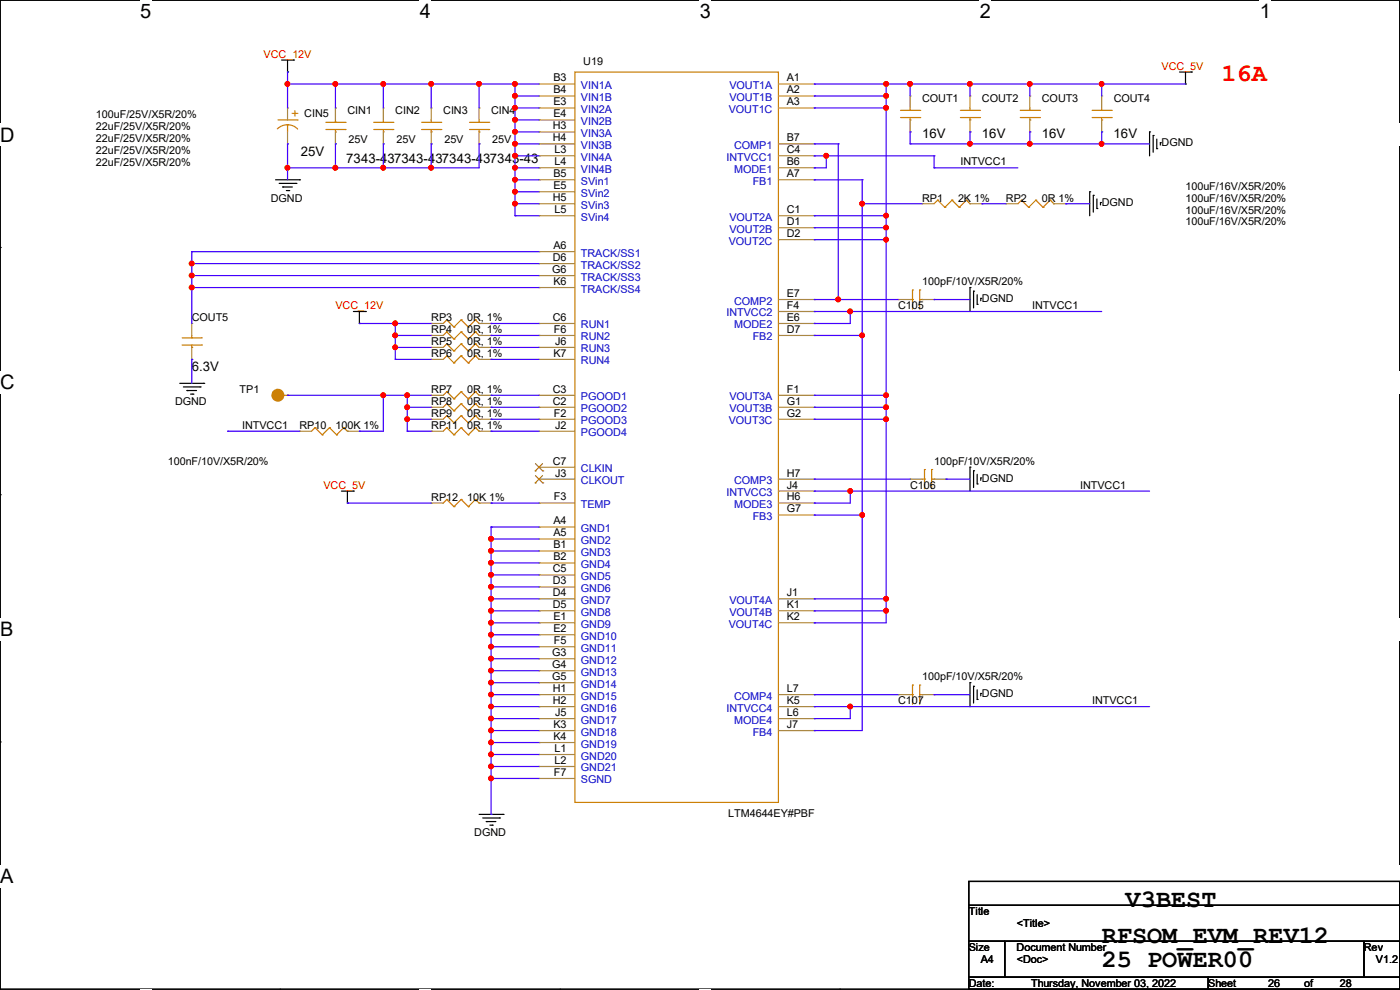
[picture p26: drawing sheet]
<svg xmlns="http://www.w3.org/2000/svg" width="297mm" height="210mm" viewBox="0 0 297 210" stroke-linecap="round" stroke-linejoin="round" font-family="sans-serif">
<defs><g id="words">
<text font-size="5.3" fill="#f00" x="259.1" y="17.2">16A</text>
<g font-size="5.3">
<text x="238.8" y="192.5">V3BEST</text>
<text x="233.7" y="200.1">RFSOM_EVM_REV12</text>
<text x="233.7" y="205.2">25 POWER00</text>
</g>
<g font-size="4.2">
<text x="29.7" y="3.9">5</text>
<text x="89.1" y="3.9">4</text>
<text x="148.5" y="3.9">3</text>
<text x="207.9" y="3.9">2</text>
<text x="267.3" y="3.9">1</text>
<text x="0" y="30.1">D</text>
<text x="0" y="82.5">C</text>
<text x="0" y="135">B</text>
<text x="0" y="187.4">A</text>
<text x="297" y="187.4">A</text>
</g>
<text font-size="2.8" fill="#cc8006" x="61.8" y="24.9">+</text>
<g font-size="2.8">
<text x="195.6" y="29.3">16V</text>
<text x="208.3" y="29.3">16V</text>
<text x="221" y="29.3">16V</text>
<text x="236.3" y="29.3">16V</text>
<text x="63.8" y="33.1">25V</text>
<text x="73.4" y="34.6">7343-437343-437343-437343-43</text>
<text x="40.7" y="78.8">6.3V</text>
</g>
<g font-size="2.3" fill="#f00">
<text x="55.9" y="12.3">VCC_12V</text>
<text x="246.4" y="14.8">VCC_5V</text>
<text x="71.2" y="65.6">VCC_12V</text>
<text x="68.6" y="103.7">VCC_5V</text>
</g>
<g font-size="2.3">
<text x="117.4" y="17.3">B3</text>
<text x="123.7" y="13.8">U19</text>
<text x="166.9" y="17.3">A1</text>
<text x="117.4" y="19.8">B4</text>
<text x="117.4" y="22.4">E3</text>
<text x="166.9" y="19.8">A2</text>
<text x="166.9" y="22.4">A3</text>
<text x="195.6" y="21.7">COUT1</text>
<text x="208.3" y="21.7">COUT2</text>
<text x="221" y="21.7">COUT3</text>
<text x="236.3" y="21.7">COUT4</text>
<text x="20.4" y="25">100uF/25V/X5R/20%</text>
<text x="20.4" y="27.5">22uF/25V/X5R/20%</text>
<text x="64.6" y="24.7">CIN5</text>
<text x="73.7" y="24.2">CIN1</text>
<text x="83.9" y="24.2">CIN2</text>
<text x="94" y="24.2">CIN3</text>
<text x="104.2" y="24.2">CIN4</text>
<text x="117.3" y="27.4">H3</text>
<text x="117.3" y="30">H4</text>
<text x="117.4" y="24.9">E4</text>
<text x="166.9" y="30">B7</text>
<text x="20.4" y="30.1">22uF/25V/X5R/20%</text>
<text x="20.4" y="32.6">22uF/25V/X5R/20%</text>
<text x="20.4" y="35.1">22uF/25V/X5R/20%</text>
<text x="74" y="30.3">25V</text>
<text x="84.1" y="30.3">25V</text>
<text x="94.3" y="30.3">25V</text>
<text x="104.4" y="30.3">25V</text>
<text x="117.6" y="32.5">L3</text>
<text x="117.6" y="35.1">L4</text>
<text x="166.9" y="32.5">C4</text>
<text x="166.9" y="35.1">B6</text>
<text x="203.8" y="35.1">INTVCC1</text>
<text x="246.4" y="31.1">DGND</text>
<text x="117.4" y="37.6">B5</text>
<text x="117.4" y="40.1">E5</text>
<text x="166.9" y="37.6">A7</text>
<text x="251.5" y="40.2">100uF/16V/X5R/20%</text>
<text x="57.4" y="42.8">DGND</text>
<text x="117.3" y="42.7">H5</text>
<text x="117.6" y="45.2">L5</text>
<text x="166.9" y="45.2">C1</text>
<text x="166.9" y="47.8">D1</text>
<text x="195.6" y="42.8">RP1</text>
<text x="203.2" y="42.8">2K 1%</text>
<text x="213.4" y="42.8">RP2</text>
<text x="221" y="42.8">0R 1%</text>
<text x="233.7" y="43.8">DGND</text>
<text x="251.5" y="42.8">100uF/16V/X5R/20%</text>
<text x="251.5" y="45.3">100uF/16V/X5R/20%</text>
<text x="251.5" y="47.8">100uF/16V/X5R/20%</text>
<text x="117.4" y="52.8">A6</text>
<text x="166.9" y="50.3">D2</text>
<text x="117.1" y="57.9">G6</text>
<text x="117.3" y="55.4">D6</text>
<text x="117.4" y="60.5">K6</text>
<text x="166.9" y="63">E7</text>
<text x="166.9" y="65.5">F4</text>
<text x="190.5" y="65.6">C105</text>
<text x="195.6" y="60.5">100pF/10V/X5R/20%</text>
<text x="208.3" y="64.1">DGND</text>
<text x="219" y="65.6">INTVCC1</text>
<text x="40.7" y="68.2">COUT5</text>
<text x="91.5" y="68.2">RP3</text>
<text x="91.5" y="70.7">RP4</text>
<text x="99.1" y="68.2">0R, 1%</text>
<text x="99.1" y="70.7">0R, 1%</text>
<text x="117.3" y="68.1">C6</text>
<text x="117.5" y="70.6">F6</text>
<text x="166.9" y="68.1">E6</text>
<text x="166.9" y="70.6">D7</text>
<text x="91.5" y="73.2">RP5</text>
<text x="91.5" y="75.8">RP6</text>
<text x="99.1" y="73.2">0R, 1%</text>
<text x="99.1" y="75.8">0R, 1%</text>
<text x="117.4" y="75.7">K7</text>
<text x="117.8" y="73.2">J6</text>
<text x="50.8" y="83.4">TP1</text>
<text x="91.5" y="83.4">RP7</text>
<text x="99.1" y="83.4">0R, 1%</text>
<text x="117.3" y="83.3">C3</text>
<text x="166.9" y="83.3">F1</text>
<text x="37.1" y="85.9">DGND</text>
<text x="91.5" y="85.9">RP8</text>
<text x="91.5" y="88.5">RP9</text>
<text x="99.1" y="85.9">0R, 1%</text>
<text x="99.1" y="88.5">0R, 1%</text>
<text x="117.3" y="85.9">C2</text>
<text x="117.5" y="88.4">F2</text>
<text x="166.9" y="85.9">G1</text>
<text x="166.9" y="88.4">G2</text>
<text x="51.4" y="91">INTVCC1</text>
<text x="63.5" y="91">RP10</text>
<text x="71.2" y="91">100K 1%</text>
<text x="91.5" y="91">RP11</text>
<text x="99.1" y="91">0R, 1%</text>
<text x="117.8" y="90.9">J2</text>
<text x="35.6" y="98.6">100nF/10V/X5R/20%</text>
<text x="117.3" y="98.6">C7</text>
<text x="117.8" y="101.1">J3</text>
<text x="166.9" y="101.1">H7</text>
<text x="198.2" y="98.6">100pF/10V/X5R/20%</text>
<text x="91.5" y="106.3">RP12</text>
<text x="99.1" y="106.3">10K 1%</text>
<text x="117.5" y="106.2">F3</text>
<text x="166.9" y="103.6">J4</text>
<text x="166.9" y="106.2">H6</text>
<text x="193.1" y="103.7">C106</text>
<text x="208.3" y="102.2">DGND</text>
<text x="229.2" y="103.7">INTVCC1</text>
<text x="117.4" y="111.3">A4</text>
<text x="117.4" y="113.8">A5</text>
<text x="166.9" y="108.7">G7</text>
<text x="117.4" y="116.3">B1</text>
<text x="117.4" y="118.9">B2</text>
<text x="117.3" y="121.4">C5</text>
<text x="117.3" y="124">D3</text>
<text x="117.3" y="126.5">D4</text>
<text x="117.3" y="129">D5</text>
<text x="117.4" y="131.6">E1</text>
<text x="166.9" y="126.5">J1</text>
<text x="166.9" y="129">K1</text>
<text x="166.9" y="131.6">K2</text>
<text x="117.4" y="134.1">E2</text>
<text x="117.5" y="136.7">F5</text>
<text x="117.1" y="139.2">G3</text>
<text x="117.1" y="141.7">G4</text>
<text x="117.1" y="144.3">G5</text>
<text x="117.3" y="146.8">H1</text>
<text x="117.3" y="149.4">H2</text>
<text x="166.9" y="146.8">L7</text>
<text x="166.9" y="149.4">K5</text>
<text x="190.5" y="149.4">C107</text>
<text x="195.6" y="144.4">100pF/10V/X5R/20%</text>
<text x="208.3" y="147.9">DGND</text>
<text x="231.7" y="149.4">INTVCC1</text>
<text x="117.4" y="154.4">K3</text>
<text x="117.8" y="151.9">J5</text>
<text x="166.9" y="151.9">L6</text>
<text x="166.9" y="154.4">J7</text>
<text x="117.4" y="157">K4</text>
<text x="117.6" y="159.5">L1</text>
<text x="117.5" y="164.6">F7</text>
<text x="117.6" y="162.1">L2</text>
<text x="154.5" y="173.3">LTM4644EY#PBF</text>
<text x="100.6" y="177.4">DGND</text>
<text x="205.5" y="194.1">Title</text>
<text x="215.7" y="196.7">&lt;Title&gt;</text>
<text x="205.5" y="201.8">Size</text>
<text x="215.7" y="201.8">Document Number</text>
<text x="289.4" y="201.8">Rev</text>
<text x="205.5" y="209.4">Date:</text>
<text x="208.1" y="204.3">A4</text>
<text x="215.7" y="204.3">&lt;Doc&gt;</text>
<text x="218.7" y="209.4">Thursday, November 03, 2022</text>
<text x="256.3" y="209.4">Sheet</text>
<text x="269" y="209.4">26</text>
<text x="276.7" y="209.4">of</text>
<text x="284.3" y="209.4">28</text>
<text x="291.9" y="204.3">V1.2</text>
</g>
<g font-size="2.3" fill="#00c">
<text x="123.2" y="18.9">VIN1A</text>
<text x="123.2" y="21.4">VIN1B</text>
<text x="123.2" y="24">VIN2A</text>
<text x="154.6" y="24">VOUT1C</text>
<text x="154.7" y="18.9">VOUT1A</text>
<text x="154.7" y="21.4">VOUT1B</text>
<text x="123.2" y="26.5">VIN2B</text>
<text x="123.2" y="29">VIN3A</text>
<text x="123.2" y="31.6">VIN3B</text>
<text x="123.2" y="34.1">VIN4A</text>
<text x="154.1" y="34.1">INTVCC1</text>
<text x="155.7" y="31.6">COMP1</text>
<text x="123.2" y="36.7">VIN4B</text>
<text x="123.2" y="39.2">SVin1</text>
<text x="123.2" y="41.7">SVin2</text>
<text x="155.7" y="36.7">MODE1</text>
<text x="159.7" y="39.2">FB1</text>
<text x="123.2" y="44.3">SVin3</text>
<text x="123.2" y="46.8">SVin4</text>
<text x="154.7" y="46.8">VOUT2A</text>
<text x="154.6" y="51.9">VOUT2C</text>
<text x="154.7" y="49.4">VOUT2B</text>
<text x="123.2" y="54.4">TRACK/SS1</text>
<text x="123.2" y="57">TRACK/SS2</text>
<text x="123.2" y="59.5">TRACK/SS3</text>
<text x="123.2" y="62.1">TRACK/SS4</text>
<text x="155.7" y="64.6">COMP2</text>
<text x="123.2" y="69.7">RUN1</text>
<text x="154.1" y="67.1">INTVCC2</text>
<text x="155.7" y="69.7">MODE2</text>
<text x="123.2" y="72.2">RUN2</text>
<text x="123.2" y="74.8">RUN3</text>
<text x="123.2" y="77.3">RUN4</text>
<text x="159.7" y="72.2">FB2</text>
<text x="123.2" y="84.9">PGOOD1</text>
<text x="123.2" y="87.5">PGOOD2</text>
<text x="154.7" y="84.9">VOUT3A</text>
<text x="154.7" y="87.5">VOUT3B</text>
<text x="123.2" y="90">PGOOD3</text>
<text x="123.2" y="92.5">PGOOD4</text>
<text x="154.6" y="90">VOUT3C</text>
<text x="123.2" y="100.2">CLKIN</text>
<text x="123.2" y="102.7">CLKOUT</text>
<text x="123.2" y="107.8">TEMP</text>
<text x="154.1" y="105.2">INTVCC3</text>
<text x="155.7" y="102.7">COMP3</text>
<text x="155.7" y="107.8">MODE3</text>
<text x="123.2" y="112.9">GND1</text>
<text x="159.7" y="110.3">FB3</text>
<text x="123.2" y="115.4">GND2</text>
<text x="123.2" y="117.9">GND3</text>
<text x="123.2" y="120.5">GND4</text>
<text x="123.2" y="123">GND5</text>
<text x="123.2" y="125.6">GND6</text>
<text x="123.2" y="128.1">GND7</text>
<text x="123.2" y="130.6">GND8</text>
<text x="154.7" y="128.1">VOUT4A</text>
<text x="154.7" y="130.6">VOUT4B</text>
<text x="123.2" y="133.2">GND9</text>
<text x="123.2" y="135.7">GND10</text>
<text x="154.6" y="133.2">VOUT4C</text>
<text x="123.2" y="138.3">GND11</text>
<text x="123.2" y="140.8">GND12</text>
<text x="123.2" y="143.3">GND13</text>
<text x="123.2" y="145.9">GND14</text>
<text x="123.2" y="148.4">GND15</text>
<text x="155.7" y="148.4">COMP4</text>
<text x="123.2" y="151">GND16</text>
<text x="123.2" y="153.5">GND17</text>
<text x="154.1" y="151">INTVCC4</text>
<text x="155.7" y="153.5">MODE4</text>
<text x="123.2" y="156">GND18</text>
<text x="123.2" y="158.6">GND19</text>
<text x="123.2" y="161.1">GND20</text>
<text x="159.7" y="156">FB4</text>
<text x="123.2" y="163.7">GND21</text>
<text x="123.2" y="166.2">SGND</text>
</g>
</g></defs>
<path d="M0 0h297v209.8h-297z" fill="none" stroke="#000" stroke-width=".25"/>
<g fill="#fff">
<path d="M29.7 0h2.4v4.8h-2.4z"/>
<path d="M29.7 209.8h2.4v.2h-2.4z"/>
</g>
<path d="M59.4 0h.1M59.4 209.8h.1" fill="none" stroke="#000" stroke-width=".25"/>
<g fill="#fff">
<path d="M89.1 0h2.3v4.8h-2.3z"/>
<path d="M89.1 209.8h2.3v.2h-2.3z"/>
</g>
<path d="M118.8 0h.1M118.8 209.8h.1" fill="none" stroke="#000" stroke-width=".25"/>
<g fill="#fff">
<path d="M148.5 0h2.3v4.8h-2.3z"/>
<path d="M148.5 209.8h2.3v.2h-2.3z"/>
</g>
<path d="M178.2 0h.1M178.2 209.8h.1" fill="none" stroke="#000" stroke-width=".25"/>
<g fill="#fff">
<path d="M207.9 0h2.3v4.8h-2.3z"/>
<path d="M207.9 209.8h2.3v.2h-2.3z"/>
</g>
<path d="M237.6 0h.1M237.6 209.8h.1" fill="none" stroke="#000" stroke-width=".25"/>
<g fill="#fff">
<path d="M267.3 0h2.3v4.8h-2.3z"/>
<path d="M267.3 209.8h2.3v.2h-2.3z"/>
<path d="M0 26.2h3.1v4.8h-3.1z"/>
<path d="M297 26.2v4.8z"/>
<path d="M0 78.7h3.1v4.7h-3.1z"/>
<path d="M297 78.7v4.7z"/>
</g>
<path d="M0 52.5h.1M297 52.5h.1" fill="none" stroke="#000" stroke-width=".25"/>
<g fill="#fff">
<path d="M0 131.1h2.9v4.8h-2.9z"/>
<path d="M297 131.1v4.8z"/>
</g>
<path d="M0 104.9h.1M297 104.9h.1" fill="none" stroke="#000" stroke-width=".25"/>
<g fill="#fff">
<path d="M0 183.6h2.9v4.7h-2.9z"/>
<path d="M296.9 183.6h.1v4.7h-.1z"/>
</g>
<g fill="none" stroke="#000" stroke-width=".25">
<path d="M59.7 12.7h2.6M61 15.3h.1M61 12.7v2.6M62.3 12.7h.1M250.2 15.3h2.6M251.5 17.8h.1M251.5 15.3v2.5M252.8 15.3h.1M58.5 38.1h5M59.2 38.9h3.6M60 39.7h.1M60 39.7h2"/>
<path d="M62.8 38.9h.1M63.5 38.1h.1M243.9 28h.1M243.9 28v5.1M244.6 28.7h.1M244.6 28.7v3.6M245.4 31.5h.1M245.4 29.5v2M246.2 30.3h.1M246.2 30.3v.5M60.7 40.4h.6M61.3 40.4h.1"/>
<path d="M231.2 40.7h.1M231.2 40.7v5.1M231.9 41.4h.1M231.9 41.4v3.6M232.7 44.2h.1M232.7 42.2v2M233.5 43h.1M233.5 43v.5M75 66.1h2.5M76.2 68.6h.1M76.2 66.1v2.5M77.5 66.1h.1"/>
<path d="M205.8 61h.1M205.8 61v5.1M206.5 61.8h.1M206.5 61.8v3.5M207.3 64.6h.1M207.3 62.5v2.1M208.1 63.3h.1M208.1 63.3v.5M38.1 81.3h5.1M38.9 82.1h3.6M39.7 82.8h.1M39.7 82.8h2"/>
<path d="M40.4 83.6h.5M40.9 83.6h.1M42.5 82.1h.1M43.2 81.3h.1M205.8 99.1h.1M205.8 99.1v5.1M206.5 99.9h.1M206.5 99.9v3.5M72.4 104.2h2.6M73.7 106.7h.1M73.7 104.2v2.5M75 104.2h.1"/>
<path d="M207.3 102.7h.1M207.3 100.6v2.1M208.1 101.4h.1M208.1 101.4v.5M0 157.4h.1M205.8 144.8h.1M205.8 144.8v5.1M206.5 145.6h.1M206.5 145.6v3.5M207.3 148.4h.1M207.3 146.3v2.1M208.1 147.1h.1"/>
<path d="M208.1 147.1v.5M297 157.4h.1M101.6 172.8h5.1M102.4 173.5h3.6M103.2 174.3h.1M103.2 174.3h2M103.9 175h.5M104.4 175h.1M106 173.5h.1M106.7 172.8h.1M205.5 187h91.5v5.1h-91.5zM205.5 192.1h91.5v7.6h-91.5z"/>
<path d="M205.5 199.7h7.6v7.6h-7.6zM213.1 199.7h76.2v7.6h-76.2zM289.3 199.7h7.7v7.6h-7.7zM205.5 207.3h50.8v2.5h-50.8zM256.3 207.3h40.7v2.5h-40.7z"/>
</g>
<g fill="none" stroke="#cc8006" stroke-width=".25">
<path d="M122 15.3h43.1v154.9h-43.1zM58.8 27.3a3 3 0 0 1 4.3 .1M59 25.4h4M61 26.5h.1M61 26.5v1.5M63 25.4h.1M69.1 26h4.1M69.1 27.5h4.1M71.2 26h.1M71.2 28h.1M71.2 25.4v.6M71.2 27.5v.5"/>
<path d="M73.2 26h.1M73.2 27.5h.1M79.3 26h4.1M79.3 27.5h4.1M81.3 26h.1M81.3 28h.1M81.3 25.4v.6M81.3 27.5v.5M83.4 26h.1M83.4 27.5h.1M89.5 26h4M89.5 27.5h4"/>
<path d="M91.5 26h.1M91.5 28h.1M91.5 25.4v.6M91.5 27.5v.5M93.5 26h.1M93.5 27.5h.1M99.6 26h4.1M99.6 27.5h4.1M101.6 26h.1M101.6 28h.1M101.6 25.4v.6M101.6 27.5v.5"/>
<path d="M103.7 26h.1M103.7 27.5h.1M191.1 23.4h4M191.1 24.9h4M193.1 23.4h.1M193.1 25.4h.1M193.1 22.9v.5M193.1 24.9v.5M195.1 23.4h.1M195.1 24.9h.1M203.8 23.4h4M203.8 24.9h4"/>
<path d="M205.8 23.4h.1M205.8 25.4h.1M205.8 22.9v.5M205.8 24.9v.5M207.8 23.4h.1M207.8 24.9h.1M216.5 23.4h4M216.5 24.9h4M218.5 23.4h.1M218.5 25.4h.1M218.5 22.9v.5M218.5 24.9v.5"/>
<path d="M220.5 23.4h.1M220.5 24.9h.1M231.7 23.4h4.1M231.7 24.9h4.1M233.7 23.4h.1M233.7 25.4h.1M233.7 22.9v.5M233.7 24.9v.5M235.8 23.4h.1M235.8 24.9h.1M198.9 42.5h.1M198.9 42.5l-.7 .7"/>
<path d="M198.9 42.5l1.5 1.5M200.4 44h.1M202 42.5h.1M202 42.5l-1.6 1.5M202 42.5l1.5 1.5M203.5 44h.1M205 42.5h.1M205 42.5l-1.5 1.5M205 42.5l.8 .7M205.8 43.2h.1M216.7 42.5h.1M216.7 42.5l-.8 .7"/>
<path d="M216.7 42.5l1.5 1.5M218.2 44h.1M219.8 42.5h.1M219.8 42.5l-1.6 1.5M219.8 42.5l1.5 1.5M221.3 44h.1M222.8 42.5h.1M222.8 42.5l-1.5 1.5M222.8 42.5l.8 .7M223.6 43.2h.1M38.7 71.7h4M38.7 73.2h4"/>
<path d="M40.7 71.7h.1M40.7 73.7h.1M40.7 71.2v.5M40.7 73.2v.5M42.7 71.7h.1M42.7 73.2h.1M94.8 67.9h.1M94.8 70.4h.1M94.8 72.9h.1M94.8 75.5h.1M94.8 67.9l-.8 .7M94.8 67.9l1.5 1.5"/>
<path d="M94.8 70.4l-.8 .8M94.8 70.4l1.5 1.5M94.8 72.9l-.8 .8M94.8 72.9l1.5 1.6M94.8 75.5l-.8 .7M94.8 75.5l1.5 1.5M96.3 69.4h.1M96.3 71.9h.1M96.3 74.5h.1M96.3 77h.1M97.8 67.9h.1M97.8 70.4h.1"/>
<path d="M97.8 72.9h.1M97.8 75.5h.1M97.8 67.9l-1.5 1.5M97.8 67.9l1.6 1.5M97.8 70.4l-1.5 1.5M97.8 70.4l1.6 1.5M97.8 72.9l-1.5 1.6M97.8 72.9l1.6 1.6M97.8 75.5l-1.5 1.5M97.8 75.5l1.6 1.5M99.4 69.4h.1M99.4 71.9h.1"/>
<path d="M99.4 74.5h.1M99.4 77h.1M100.9 67.9h.1M100.9 70.4h.1M100.9 72.9h.1M100.9 75.5h.1M100.9 67.9l-1.5 1.5M100.9 67.9l.7 .7M100.9 70.4l-1.5 1.5M100.9 70.4l.7 .8M100.9 72.9l-1.5 1.6M100.9 72.9l.7 .8"/>
<path d="M100.9 75.5l-1.5 1.5M100.9 75.5l.7 .7M101.6 68.6h.1M101.6 71.2h.1M101.6 73.7h.1M101.6 76.2h.1M193.1 63.5h.5M193.6 61.5h.1M193.6 63.5h.1M193.6 61.5v4.1M195.1 61.5h.1M195.1 61.5v4.1"/>
<path d="M195.1 63.5h.5M195.6 63.5h.1M60.2 83.9h.8M61 83.9h.1M66.8 90.7h.1M66.8 90.7l-.7 .8M66.8 90.7l1.6 1.5M68.4 92.2h.1M69.9 90.7h.1M69.9 90.7l-1.5 1.5M69.9 90.7l1.5 1.5M71.4 92.2h.1"/>
<path d="M72.9 90.7h.1M72.9 90.7l-1.5 1.5M72.9 90.7l.8 .8M73.7 91.5h.1M94.8 85.6h.1M94.8 88.2h.1M94.8 90.7h.1M94.8 83.1h.1M94.8 85.6l-.8 .8M94.8 85.6l1.5 1.6M94.8 88.2l-.8 .7M94.8 88.2l1.5 1.5"/>
<path d="M94.8 90.7l-.8 .8M94.8 90.7l1.5 1.5M94.8 83.1l-.8 .8M94.8 83.1l1.5 1.5M96.3 87.2h.1M96.3 89.7h.1M96.3 92.2h.1M96.3 84.6h.1M97.8 85.6h.1M97.8 88.2h.1M97.8 90.7h.1M97.8 83.1h.1"/>
<path d="M97.8 85.6l-1.5 1.6M97.8 85.6l1.6 1.6M97.8 88.2l-1.5 1.5M97.8 88.2l1.6 1.5M97.8 90.7l-1.5 1.5M97.8 90.7l1.6 1.5M97.8 83.1l-1.5 1.5M97.8 83.1l1.6 1.5M99.4 87.2h.1M99.4 89.7h.1M99.4 92.2h.1M99.4 84.6h.1"/>
<path d="M100.9 85.6h.1M100.9 88.2h.1M100.9 90.7h.1M100.9 83.1h.1M100.9 85.6l-1.5 1.6M100.9 85.6l.7 .8M100.9 88.2l-1.5 1.5M100.9 88.2l.7 .7M100.9 90.7l-1.5 1.5M100.9 90.7l.7 .8M100.9 83.1l-1.5 1.5M100.9 83.1l.7 .8"/>
<path d="M101.6 86.4h.1M101.6 88.9h.1M101.6 91.5h.1M101.6 83.9h.1M196.1 99.6h.1M196.1 99.6v4.1M197.7 99.6h.1M197.7 99.6v4.1M94.8 106h.1M94.8 106l-.8 .7M94.8 106l1.5 1.5M96.3 107.5h.1"/>
<path d="M97.8 106h.1M97.8 106l-1.5 1.5M97.8 106l1.6 1.5M99.4 107.5h.1M100.9 106h.1M100.9 106l-1.5 1.5M100.9 106l.7 .7M101.6 106.7h.1M195.6 101.6h.5M196.1 101.6h.1M197.7 101.6h.5M198.2 101.6h.1"/>
<path d="M193.1 147.4h.5M193.6 145.3h.1M193.6 147.4h.1M193.6 145.3v4.1M195.1 145.3h.1M195.1 145.3v4.1M195.1 147.4h.5M195.6 147.4h.1"/>
</g>
<g fill="none" stroke="#a84" stroke-width=".25">
<path d="M114.3 17.8h.1M114.3 17.8h7.7M165.1 17.8h7.7M172.8 17.8h.1M61 22.9h.1M61 30.5h.1M61 22.9v2.5M61 28v2.5M71.2 22.9h.1M71.2 30.5h.1M71.2 22.9v2.5M71.2 28v2.5"/>
<path d="M81.3 22.9h.1M81.3 30.5h.1M81.3 22.9v2.5M81.3 28v2.5M91.5 22.9h.1M91.5 30.5h.1M91.5 22.9v2.5M91.5 28v2.5M101.6 22.9h.1M101.6 30.5h.1M101.6 22.9v2.5M101.6 28v2.5"/>
<path d="M114.3 20.4h.1M114.3 22.9h.1M114.3 25.4h.1M114.3 28h.1M114.3 30.5h.1M114.3 33.1h.1M114.3 35.6h.1M114.3 38.1h.1M114.3 20.4h7.7M114.3 22.9h7.7M114.3 25.4h7.7M114.3 28h7.7"/>
<path d="M114.3 30.5h7.7M114.3 33.1h7.7M114.3 35.6h7.7M114.3 38.1h7.7M165.1 20.4h7.7M165.1 22.9h7.7M165.1 30.5h7.7M165.1 33.1h7.7M165.1 35.6h7.7M165.1 38.1h7.7M172.8 20.4h.1M172.8 22.9h.1"/>
<path d="M172.8 30.5h.1M172.8 33.1h.1M172.8 35.6h.1M172.8 38.1h.1M193.1 20.4h.1M193.1 28h.1M193.1 20.4v2.5M193.1 25.4v2.6M205.8 20.4h.1M205.8 28h.1M205.8 20.4v2.5M205.8 25.4v2.6"/>
<path d="M218.5 20.4h.1M218.5 28h.1M218.5 20.4v2.5M218.5 25.4v2.6M233.7 20.4h.1M233.7 28h.1M233.7 20.4v2.5M233.7 25.4v2.6M114.3 40.7h.1M114.3 43.2h.1M114.3 45.8h.1M114.3 53.4h.1"/>
<path d="M114.3 55.9h.1M114.3 58.5h.1M114.3 43.2h7.7M114.3 40.7h7.7M114.3 45.8h7.7M114.3 53.4h7.7M114.3 55.9h7.7M114.3 58.5h7.7M165.1 45.8h7.7M165.1 48.3h7.7M165.1 50.8h7.7M172.8 45.8h.1"/>
<path d="M172.8 48.3h.1M172.8 50.8h.1M195.6 43.2h.1M195.6 43.2h2.6M205.8 43.2h2.5M208.3 43.2h.1M213.4 43.2h.1M213.4 43.2h2.5M223.6 43.2h2.5M226.1 43.2h.1M40.7 68.6h.1M40.7 76.2h.1"/>
<path d="M40.7 68.6v2.6M40.7 73.7v2.5M91.5 68.6h.1M91.5 71.2h.1M91.5 73.7h.1M91.5 76.2h.1M91.5 68.6h2.5M91.5 71.2h2.5M91.5 73.7h2.5M91.5 76.2h2.5M101.6 68.6h2.6M101.6 71.2h2.6"/>
<path d="M101.6 73.7h2.6M101.6 76.2h2.6M104.2 68.6h.1M104.2 71.2h.1M104.2 73.7h.1M104.2 76.2h.1M114.3 61h.1M114.3 68.6h.1M114.3 71.2h.1M114.3 73.7h.1M114.3 76.2h.1M114.3 61h7.7"/>
<path d="M114.3 68.6h7.7M114.3 71.2h7.7M114.3 73.7h7.7M114.3 76.2h7.7M165.1 63.5h7.7M165.1 68.6h7.7M165.1 71.2h7.7M165.1 66.1h7.7M172.8 63.5h.1M172.8 66.1h.1M172.8 68.6h.1M172.8 71.2h.1"/>
<path d="M190.5 63.5h.1M190.5 63.5h2.6M195.6 63.5h2.6M198.2 63.5h.1M61 83.9h.1M63.5 91.5h.1M63.5 91.5h2.6M73.7 91.5h2.5M76.2 91.5h.1M91.5 86.4h.1M91.5 88.9h.1M91.5 91.5h.1"/>
<path d="M91.5 83.9h.1M91.5 86.4h2.5M91.5 88.9h2.5M91.5 91.5h2.5M91.5 83.9h2.5M101.6 86.4h2.6M101.6 88.9h2.6M101.6 91.5h2.6M101.6 83.9h2.6M104.2 86.4h.1M104.2 88.9h.1M104.2 91.5h.1"/>
<path d="M104.2 83.9h.1M114.3 83.9h.1M114.3 86.4h.1M114.3 88.9h.1M114.3 91.5h.1M114.3 99.1h.1M114.3 86.4h7.7M114.3 88.9h7.7M114.3 91.5h7.7M114.3 83.9h7.7M114.3 99.1h7.7M165.1 86.4h7.7"/>
<path d="M165.1 88.9h7.7M165.1 83.9h7.7M172.8 83.9h.1M172.8 86.4h.1M172.8 88.9h.1M91.5 106.7h.1M91.5 106.7h2.5M101.6 106.7h2.6M104.2 106.7h.1M114.3 101.6h.1M114.3 106.7h.1M114.3 111.8h.1"/>
<path d="M114.3 114.3h.1M114.3 116.9h.1M114.3 119.4h.1M114.3 101.6h7.7M114.3 106.7h7.7M114.3 111.8h7.7M114.3 114.3h7.7M114.3 116.9h7.7M114.3 119.4h7.7M165.1 101.6h7.7M165.1 106.7h7.7M165.1 104.2h7.7"/>
<path d="M165.1 109.3h7.7M172.8 101.6h.1M172.8 104.2h.1M172.8 106.7h.1M172.8 109.3h.1M193.1 101.6h.1M193.1 101.6h2.5M198.2 101.6h2.5M200.7 101.6h.1M114.3 122h.1M114.3 124.5h.1M114.3 127h.1"/>
<path d="M114.3 129.6h.1M114.3 132.1h.1M114.3 134.7h.1M114.3 137.2h.1M114.3 139.7h.1M114.3 122h7.7M114.3 124.5h7.7M114.3 127h7.7M114.3 129.6h7.7M114.3 132.1h7.7M114.3 134.7h7.7M114.3 137.2h7.7"/>
<path d="M114.3 139.7h7.7M165.1 127h7.7M165.1 129.6h7.7M165.1 132.1h7.7M172.8 127h.1M172.8 129.6h.1M172.8 132.1h.1M114.3 142.3h.1M114.3 144.8h.1M114.3 147.4h.1M114.3 149.9h.1M114.3 152.4h.1"/>
<path d="M114.3 155h.1M114.3 157.5h.1M114.3 142.3h7.7M114.3 144.8h7.7M114.3 147.4h7.7M114.3 149.9h7.7M114.3 152.4h7.7M114.3 155h7.7M114.3 157.5h7.7M165.1 147.4h7.7M165.1 149.9h7.7M165.1 152.4h7.7"/>
<path d="M165.1 155h7.7M172.8 147.4h.1M172.8 149.9h.1M172.8 152.4h.1M172.8 155h.1M190.5 147.4h.1M190.5 147.4h2.6M195.6 147.4h2.6M198.2 147.4h.1M114.3 160.1h.1M114.3 162.6h.1M114.3 165.1h.1"/>
<path d="M114.3 160.1h7.7M114.3 162.6h7.7M114.3 165.1h7.7"/>
</g>
<circle cx="58.9" cy="83.8" r="1.25" fill="#cc8006" stroke="#cc8006" stroke-width=".25"/>
<path d="M113.5 99.9h.1M113.6 98.3l1.5 1.6M115.1 98.3l-1.6 1.6M115.1 99.9h.1M113.5 102.4h.1M113.6 100.9l1.5 1.5M115.1 100.9l-1.6 1.5M115.1 102.4h.1" fill="none" stroke="#804000" stroke-width=".21"/>
<g fill="none" stroke="#4200ff" stroke-width=".25">
<path d="M61 15.3h.1M61 17.8h.1M61 15.3v7.6M61 17.8h53.3M71.2 17.8h.1M71.2 17.8v5.1M81.3 17.8h.1M81.3 17.8v5.1M91.5 17.8h.1M91.5 17.8v5.1M101.6 17.8h.1M101.6 17.8v5.1"/>
<path d="M109.3 17.8h.1M109.3 17.8v28M172.8 17.8h.1M172.8 17.8h78.7M188 17.8h.1M188 17.8v114.3h-15.2M193.1 17.8h.1M193.1 17.8v2.6M205.8 17.8h.1M205.8 17.8v2.6M218.5 17.8h.1M218.5 17.8v2.6"/>
<path d="M233.7 17.8h.1M233.7 17.8v2.6M61 30.5h.1M61 35.6h.1M61 30.5v7.6M71.2 30.5h.1M71.2 35.6h.1M71.2 30.5v5.1M81.3 30.5h.1M81.3 35.6h.1M81.3 30.5v5.1M91.5 30.5h.1"/>
<path d="M91.5 35.6h.1M91.5 30.5v5.1M101.6 30.5h.1M101.6 30.5v5.1h-40.6M109.3 20.4h.1M109.3 22.9h.1M109.3 25.4h.1M109.3 28h.1M109.3 30.5h.1M109.3 33.1h.1M109.3 35.6h.1M109.3 38.1h.1"/>
<path d="M109.3 20.4h5M109.3 22.9h5M109.3 25.4h5M109.3 28h5M109.3 30.5h5M109.3 33.1h5M109.3 35.6h5M109.3 38.1h5M172.8 20.4h.1M172.8 22.9h.1M172.8 30.5h.1M172.8 33.1h.1"/>
<path d="M172.8 35.6h.1M172.8 38.1h.1M172.8 20.4h15.2M172.8 22.9h15.2M172.8 30.5h5M172.8 33.1h25.4M172.8 38.1h10.1M175.3 33.1h.1M175.3 33.1v2.5h-2.5M177.8 30.5h.1M177.8 30.5v33M182.9 38.1h.1"/>
<path d="M182.9 38.1v116.9h-10.1M188 20.4h.1M188 22.9h.1M193.1 28h.1M193.1 30.5h.1M193.1 28v2.5M193.1 30.5h50.8M198.2 33.1h.1M198.2 35.6h.1M198.2 33.1v2.5M198.2 35.6h17.7M205.8 28h.1"/>
<path d="M205.8 30.5h.1M205.8 28v2.5M218.5 28h.1M218.5 30.5h.1M218.5 28v2.5M233.7 28h.1M233.7 30.5h.1M233.7 28v2.5M40.7 53.4h.1M40.7 55.9h.1M40.7 58.5h.1M40.7 53.4h73.6"/>
<path d="M40.7 53.4v15.2M40.7 55.9h73.6M40.7 58.5h73.6M109.3 40.7h.1M109.3 43.2h.1M109.3 45.8h.1M109.3 40.7h5M109.3 43.2h5M109.3 45.8h5M172.8 45.8h.1M172.8 48.3h.1M172.8 50.8h.1"/>
<path d="M172.8 45.8h15.2M172.8 48.3h15.2M172.8 50.8h15.2M182.9 43.2h.1M182.9 43.2h12.7M188 45.8h.1M188 48.3h.1M188 50.8h.1M208.3 43.2h.1M208.3 43.2h5.1M226.1 43.2h.1M226.1 43.2h5.1"/>
<path d="M40.7 76.2h.1M40.7 61h.1M40.7 76.2v5.1M40.7 61h73.6M76.2 68.6h.1M76.2 68.6h15.3M83.9 71.2h.1M83.9 68.6h.1M83.9 73.7h.1M83.9 76.2h.1M83.9 71.2h7.6M83.9 73.7h7.6"/>
<path d="M83.9 68.6v7.6M83.9 76.2h7.6M104.2 71.2h.1M104.2 73.7h.1M104.2 68.6h.1M104.2 76.2h.1M104.2 71.2h10.1M104.2 73.7h10.1M104.2 68.6h10.1M104.2 76.2h10.1M172.8 63.5h.1M172.8 66.1h.1"/>
<path d="M172.8 68.6h.1M172.8 71.2h.1M172.8 71.2h10.1M172.8 63.5h17.7M172.8 66.1h60.9M177.8 63.5h.1M180.4 66.1h.1M180.4 66.1v2.5h-7.6M182.9 71.2h.1M198.2 63.5h.1M198.2 63.5h7.6M48.3 91.5h.1"/>
<path d="M48.3 91.5h15.2M61 83.9h.1M61 83.9h30.5M76.2 91.5h.1M81.3 83.9h.1M81.3 83.9v7.6h-5.1M86.4 91.5h.1M86.4 83.9h.1M86.4 86.4h.1M86.4 88.9h.1M86.4 88.9h5.1M86.4 91.5h5.1"/>
<path d="M86.4 83.9v7.6M86.4 86.4h5.1M104.2 88.9h.1M104.2 83.9h.1M104.2 86.4h.1M104.2 91.5h.1M104.2 88.9h10.1M104.2 91.5h10.1M104.2 83.9h10.1M104.2 86.4h10.1M172.8 83.9h.1M172.8 86.4h.1"/>
<path d="M172.8 88.9h.1M172.8 88.9h15.2M172.8 83.9h15.2M172.8 86.4h15.2M188 83.9h.1M188 86.4h.1M188 88.9h.1M73.7 106.7h.1M73.7 106.7h17.8M104.2 106.7h.1M104.2 111.8h.1M104.2 114.3h.1"/>
<path d="M104.2 116.9h.1M104.2 119.4h.1M104.2 106.7h10.1M104.2 111.8h10.1M104.2 111.8v61M104.2 114.3h10.1M104.2 116.9h10.1M104.2 119.4h10.1M172.8 101.6h.1M172.8 104.2h.1M172.8 106.7h.1M172.8 109.3h.1"/>
<path d="M172.8 101.6h20.3M172.8 104.2h71.1M172.8 109.3h10.1M180.4 104.2h.1M180.4 104.2v2.5h-7.6M182.9 109.3h.1M200.7 101.6h.1M200.7 101.6h5.1M104.2 122h.1M104.2 124.5h.1M104.2 127h.1M104.2 129.6h.1"/>
<path d="M104.2 132.1h.1M104.2 134.7h.1M104.2 137.2h.1M104.2 139.7h.1M104.2 122h10.1M104.2 124.5h10.1M104.2 127h10.1M104.2 129.6h10.1M104.2 132.1h10.1M104.2 134.7h10.1M104.2 137.2h10.1M104.2 139.7h10.1"/>
<path d="M172.8 127h.1M172.8 129.6h.1M172.8 132.1h.1M172.8 127h15.2M172.8 129.6h15.2M188 127h.1M188 129.6h.1M104.2 142.3h.1M104.2 144.8h.1M104.2 147.4h.1M104.2 149.9h.1M104.2 152.4h.1"/>
<path d="M104.2 155h.1M104.2 157.5h.1M104.2 142.3h10.1M104.2 144.8h10.1M104.2 147.4h10.1M104.2 149.9h10.1M104.2 152.4h10.1M104.2 155h10.1M104.2 157.5h10.1M172.8 147.4h.1M172.8 149.9h.1M172.8 152.4h.1"/>
<path d="M172.8 155h.1M172.8 147.4h17.7M172.8 149.9h71.1M180.4 149.9h.1M180.4 149.9v2.5h-7.6M198.2 147.4h.1M198.2 147.4h7.6M104.2 160.1h.1M104.2 162.6h.1M104.2 165.1h.1M104.2 172.8h.1M104.2 160.1h10.1"/>
<path d="M104.2 162.6h10.1M104.2 165.1h10.1"/>
</g>
<g fill="#f00" stroke="#f00" stroke-width=".25">
<circle cx="83.8" cy="71.1" r=".49"/>
<circle cx="83.8" cy="73.7" r=".49"/>
<circle cx="86.4" cy="86.4" r=".49"/>
<circle cx="86.4" cy="83.8" r=".49"/>
<circle cx="86.4" cy="88.9" r=".49"/>
<circle cx="61" cy="17.8" r=".49"/>
<circle cx="81.3" cy="17.8" r=".49"/>
<circle cx="71.1" cy="17.8" r=".49"/>
<circle cx="91.5" cy="17.8" r=".49"/>
<circle cx="101.6" cy="17.8" r=".49"/>
<circle cx="109.2" cy="17.8" r=".49"/>
<circle cx="188" cy="17.8" r=".49"/>
<circle cx="205.8" cy="17.8" r=".49"/>
<circle cx="193.1" cy="17.8" r=".49"/>
<circle cx="109.2" cy="20.3" r=".49"/>
<circle cx="188" cy="20.3" r=".49"/>
<circle cx="233.7" cy="17.8" r=".49"/>
<circle cx="218.5" cy="17.8" r=".49"/>
<circle cx="109.2" cy="22.9" r=".49"/>
<circle cx="188" cy="22.9" r=".49"/>
<circle cx="109.2" cy="25.4" r=".49"/>
<circle cx="109.2" cy="28" r=".49"/>
<circle cx="205.8" cy="30.5" r=".49"/>
<circle cx="61" cy="35.6" r=".49"/>
<circle cx="109.2" cy="30.5" r=".49"/>
<circle cx="177.8" cy="63.5" r=".49"/>
<circle cx="109.2" cy="33" r=".49"/>
<circle cx="233.7" cy="30.5" r=".49"/>
<circle cx="218.5" cy="30.5" r=".49"/>
<circle cx="175.3" cy="33" r=".49"/>
<circle cx="81.3" cy="35.6" r=".49"/>
<circle cx="71.1" cy="35.6" r=".49"/>
<circle cx="91.5" cy="35.6" r=".49"/>
<circle cx="109.2" cy="35.6" r=".49"/>
<circle cx="109.2" cy="38.1" r=".49"/>
<circle cx="109.2" cy="40.7" r=".49"/>
<circle cx="109.2" cy="43.2" r=".49"/>
<circle cx="188" cy="45.7" r=".49"/>
<circle cx="188" cy="48.3" r=".49"/>
<circle cx="40.7" cy="55.9" r=".49"/>
<circle cx="40.7" cy="58.4" r=".49"/>
<circle cx="40.7" cy="61" r=".49"/>
<circle cx="180.4" cy="66.1" r=".49"/>
<circle cx="83.8" cy="68.6" r=".49"/>
<circle cx="81.3" cy="83.8" r=".49"/>
<circle cx="188" cy="86.4" r=".49"/>
<circle cx="180.4" cy="104.2" r=".49"/>
<circle cx="104.2" cy="114.3" r=".49"/>
<circle cx="104.2" cy="116.9" r=".49"/>
<circle cx="104.2" cy="119.4" r=".49"/>
<circle cx="104.2" cy="121.9" r=".49"/>
<circle cx="104.2" cy="124.5" r=".49"/>
<circle cx="104.2" cy="127" r=".49"/>
<circle cx="104.2" cy="129.6" r=".49"/>
<circle cx="104.2" cy="132.1" r=".49"/>
<circle cx="188" cy="129.6" r=".49"/>
<circle cx="104.2" cy="134.6" r=".49"/>
<circle cx="104.2" cy="137.2" r=".49"/>
<circle cx="104.2" cy="139.7" r=".49"/>
<circle cx="104.2" cy="142.3" r=".49"/>
<circle cx="104.2" cy="144.8" r=".49"/>
<circle cx="104.2" cy="147.3" r=".49"/>
<circle cx="104.2" cy="149.9" r=".49"/>
<circle cx="180.4" cy="149.9" r=".49"/>
<circle cx="104.2" cy="152.4" r=".49"/>
<circle cx="104.2" cy="157.5" r=".49"/>
<circle cx="104.2" cy="155" r=".49"/>
<circle cx="104.2" cy="160" r=".49"/>
<circle cx="104.2" cy="162.6" r=".49"/>
<circle cx="104.2" cy="165.1" r=".49"/>
<circle cx="188" cy="83.8" r=".49"/>
<circle cx="188" cy="50.8" r=".49"/>
<circle cx="188" cy="127" r=".49"/>
<circle cx="188" cy="88.9" r=".49"/>
<circle cx="182.9" cy="109.2" r=".49"/>
<circle cx="182.9" cy="71.1" r=".49"/>
<circle cx="182.9" cy="43.2" r=".49"/>
</g>
<use href="#words"/>
</svg>
